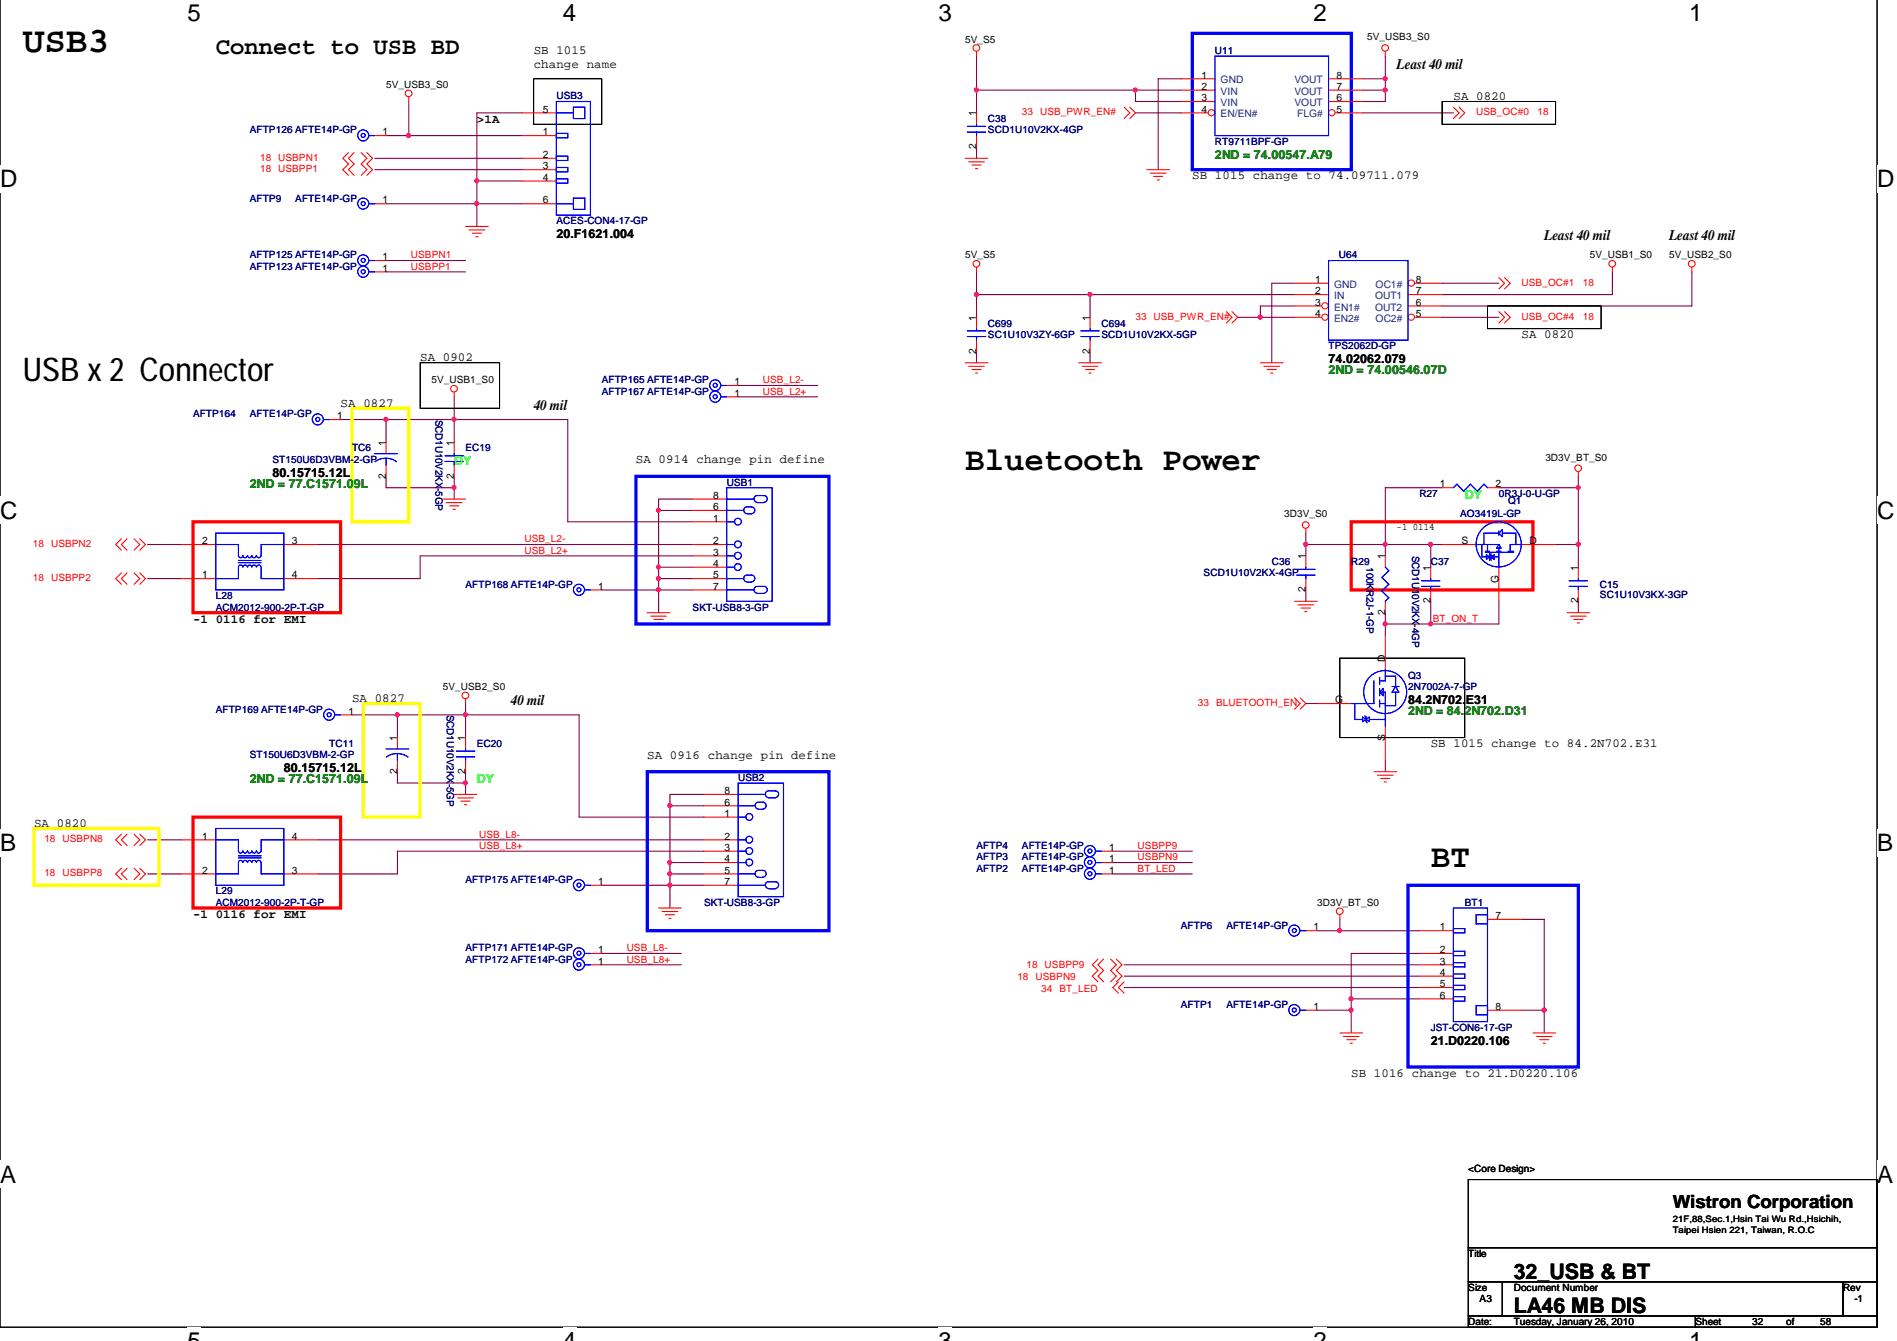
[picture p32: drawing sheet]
<svg xmlns="http://www.w3.org/2000/svg" width="297mm" height="210mm" viewBox="0 0 297 210" stroke-linecap="round" stroke-linejoin="round" font-family="sans-serif">
<defs><g id="words">
<text font-size="5.7" x="3.6" y="8.1">USB3</text>
<g font-size="5.1">
<text x="3.6" y="59.7">USBx2 Connector</text>
<text x="151.1" y="73.5">Bluetooth Power</text>
<text x="224" y="135.7">BT</text>
</g>
<g font-size="3.8">
<text x="29.4" y="3.3">5</text>
<text x="88.1" y="3.3">4</text>
<text x="146.9" y="3.3">3</text>
<text x="205.7" y="3.3">2</text>
<text x="264.5" y="3.3">1</text>
<text x="0" y="29.2">D</text>
<text x="293.9" y="29.2">D</text>
<text x="0" y="81.2">C</text>
<text x="293.9" y="81.2">C</text>
<text x="0" y="133.2">B</text>
<text x="293.9" y="133.2">B</text>
<text x="0" y="185.1">A</text>
<text x="293.9" y="185.1">A</text>
</g>
<text font-size="3.7" x="33.8" y="8.4">Connect to USB BD</text>
<g font-size="3.3">
<text x="237" y="200.2">32_USB &amp; BT</text>
<text x="237" y="205.5">LA46 MB DIS</text>
</g>
<text font-size="2.8" x="261.9" y="189">Wistron Corporation</text>
<g font-size="2.3">
<text x="218.7" y="10.9">Least 40 mil</text>
<text x="241.8" y="37.5">Least 40 mil</text>
<text x="261.4" y="37.5">Least 40 mil</text>
<text x="83.6" y="64.2">40 mil</text>
<text x="80" y="110.4">40 mil</text>
</g>
<g font-size="1.9">
<text x="83.6" y="8.5">SB 1015</text>
<text x="83.6" y="10.6">change name</text>
<text x="227.6" y="15.6">SA 0820</text>
<text x="74.7" y="19.3">&gt;1A</text>
<text x="186.7" y="28.1">SB 1015 change to 74.09711.079</text>
<text x="87.1" y="37.3">20.F1621.004</text>
<text x="238.3" y="53">SA 0820</text>
<text x="65.8" y="56.5">SA 0902</text>
<text x="208" y="56.8">74.02062.079</text>
<text x="53.3" y="63.6">SA 0827</text>
<text x="42.7" y="74.6">80.15715.12L</text>
<text x="99.6" y="72.5">SA 0914 change pin define</text>
<text x="30.2" y="97.5">-1 0116 for EMI</text>
<text x="55.1" y="109.9">SA 0827</text>
<text x="220.5" y="110.2">84.2N702.E31</text>
<text x="101.3" y="118.8">SA 0916 change pin define</text>
<text x="224" y="117">SB 1015 change to 84.2N702.E31</text>
<text x="44.5" y="120.8">80.15715.12L</text>
<text x="5.3" y="129.4">SA 0820</text>
<text x="30.2" y="143.7">-1 0116 for EMI</text>
<text x="224" y="163.5">21.D0220.106</text>
<text x="211.6" y="168.5">SB 1016 change to 21.D0220.106</text>
</g>
<g font-size="1.9" fill="#008000">
<text x="190.2" y="24.8">2ND = 74.00547.A79</text>
<text x="208" y="58.6">2ND = 74.00546.07D</text>
<text x="39.1" y="76.4">2ND = 77.C1571.09L</text>
<text x="220.5" y="111.9">2ND = 84.2N702.D31</text>
<text x="39.1" y="122.6">2ND = 77.C1571.09L</text>
</g>
<g font-size="1.9" fill="#0f0">
<text x="71.1" y="72.8">DY</text>
<text x="229.4" y="78.2">DY</text>
<text x="74.7" y="122.6">DY</text>
</g>
<g font-size="1.6">
<text x="151.1" y="6.7">5V_S5</text>
<text x="214.1" y="6.3">5V_USB3_S0</text>
<text x="60.5" y="13.8">5V_USB3_S0</text>
<text x="85" y="17.6">5</text>
<text x="188.1" y="12.3">1</text>
<text x="188.1" y="14.1">2</text>
<text x="188.1" y="15.8">3</text>
<text x="188.1" y="17.6">4</text>
<text x="209.3" y="15.8">6</text>
<text x="209.3" y="14.1">7</text>
<text x="209.3" y="12.3">8</text>
<text x="209.3" y="17.6">5</text>
<text x="59.9" y="21.2">1</text>
<text x="85" y="21.2">1</text>
<text x="152.9" y="23.3" transform="rotate(-90 152.9 23.3)">2</text>
<text x="152.9" y="18.2" transform="rotate(-90 152.9 18.2)">1</text>
<text x="85" y="24.7">2</text>
<text x="85" y="26.5">3</text>
<text x="85" y="28.3">4</text>
<text x="59.9" y="31.8">1</text>
<text x="85" y="31.8">6</text>
<text x="59.9" y="40.7">1</text>
<text x="151.1" y="40.4">5V_S5</text>
<text x="248.9" y="40.4">5V_USB1_S0</text>
<text x="261.4" y="40.4">5V_USB2_S0</text>
<text x="59.9" y="42.5">1</text>
<text x="205.9" y="47.9">3</text>
<text x="205.9" y="46.1">2</text>
<text x="205.9" y="44.3">1</text>
<text x="221.7" y="47.9">6</text>
<text x="221.7" y="46.1">7</text>
<text x="221.7" y="44.3">8</text>
<text x="152.9" y="50.2" transform="rotate(-90 152.9 50.2)">1</text>
<text x="170.6" y="50.2" transform="rotate(-90 170.6 50.2)">1</text>
<text x="205.9" y="49.6">4</text>
<text x="221.7" y="49.6">5</text>
<text x="152.9" y="55.3" transform="rotate(-90 152.9 55.3)">2</text>
<text x="170.6" y="55.3" transform="rotate(-90 170.6 55.3)">2</text>
<text x="52.8" y="65.6">1</text>
<text x="67.6" y="60">5V_USB1_S0</text>
<text x="115" y="60.3">1</text>
<text x="115" y="62.1">1</text>
<text x="60.4" y="69.8" transform="rotate(-90 60.4 69.8)">1</text>
<text x="71.1" y="69.8" transform="rotate(-90 71.1 69.8)">1</text>
<text x="60.4" y="74.9" transform="rotate(-90 60.4 74.9)">2</text>
<text x="71.1" y="74.9" transform="rotate(-90 71.1 74.9)">2</text>
<text x="225.5" y="76.3">1</text>
<text x="234.1" y="76.3">2</text>
<text x="242" y="72.1">3D3V_BT_S0</text>
<text x="111.7" y="81.6">1</text>
<text x="111.7" y="79.9">6</text>
<text x="111.7" y="78.1">8</text>
<text x="201.1" y="81">3D3V_S0</text>
<text x="218.7" y="82.9">-1 0114</text>
<text x="31.7" y="85.2">2</text>
<text x="45.7" y="85.2">3</text>
<text x="111.7" y="85.2">2</text>
<text x="111.7" y="87">3</text>
<text x="111.7" y="88.7">4</text>
<text x="204.4" y="87.6" transform="rotate(-90 204.4 87.6)">1</text>
<text x="216.9" y="87.6" transform="rotate(-90 216.9 87.6)">1</text>
<text x="224" y="89.3" transform="rotate(-90 224 89.3)">1</text>
<text x="228.9" y="85.2">S</text>
<text x="239.5" y="85.2">D</text>
<text x="247.1" y="89.3" transform="rotate(-90 247.1 89.3)">1</text>
<text x="31.7" y="90.5">1</text>
<text x="45.7" y="90.5">4</text>
<text x="93.7" y="92.3">1</text>
<text x="111.7" y="90.5">5</text>
<text x="111.7" y="92.3">7</text>
<text x="204.4" y="92.7" transform="rotate(-90 204.4 92.7)">2</text>
<text x="224" y="94.5" transform="rotate(-90 224 94.5)">2</text>
<text x="234.7" y="91.3" transform="rotate(-90 234.7 91.3)">G</text>
<text x="247.1" y="94.5" transform="rotate(-90 247.1 94.5)">2</text>
<text x="216.9" y="96.2" transform="rotate(-90 216.9 96.2)">2</text>
<text x="216.9" y="103.6" transform="rotate(-90 216.9 103.6)">D</text>
<text x="54.6" y="111.9">1</text>
<text x="69.3" y="108">5V_USB2_S0</text>
<text x="209.1" y="110.1">G</text>
<text x="62.2" y="116" transform="rotate(-90 62.2 116)">1</text>
<text x="72.9" y="116" transform="rotate(-90 72.9 116)">1</text>
<text x="216.9" y="116" transform="rotate(-90 216.9 116)">S</text>
<text x="62.2" y="121.1" transform="rotate(-90 62.2 121.1)">2</text>
<text x="72.9" y="121.1" transform="rotate(-90 72.9 121.1)">2</text>
<text x="113.5" y="124.3">8</text>
<text x="31.7" y="131.4">1</text>
<text x="45.7" y="131.4">4</text>
<text x="113.5" y="127.9">1</text>
<text x="113.5" y="131.4">2</text>
<text x="113.5" y="126.1">6</text>
<text x="31.7" y="136.8">2</text>
<text x="45.7" y="136.8">3</text>
<text x="113.5" y="133.2">3</text>
<text x="113.5" y="135">4</text>
<text x="113.5" y="136.8">5</text>
<text x="173.7" y="136.8">1</text>
<text x="173.7" y="135">1</text>
<text x="173.7" y="133.2">1</text>
<text x="93.7" y="138.5">1</text>
<text x="113.5" y="138.5">7</text>
<text x="206.2" y="141.8">3D3V_BT_S0</text>
<text x="234.1" y="143.9">7</text>
<text x="93.7" y="149.2">1</text>
<text x="205.7" y="145.6">1</text>
<text x="225.5" y="145.6">1</text>
<text x="225.5" y="149.2">2</text>
<text x="93.7" y="151">1</text>
<text x="225.5" y="151">3</text>
<text x="225.5" y="152.8">4</text>
<text x="225.5" y="154.5">5</text>
<text x="205.7" y="158.1">1</text>
<text x="225.5" y="156.3">6</text>
<text x="234.1" y="158.1">8</text>
<text x="229.9" y="183.4">&lt;Core Design&gt;</text>
<text x="229.9" y="196.7">Title</text>
<text x="229.9" y="202.1">Size</text>
<text x="231.7" y="203.8">A3</text>
<text x="237" y="202.1">Document Number</text>
<text x="288.6" y="202.1">Rev</text>
<text x="290.4" y="203.8">-1</text>
<text x="229.9" y="207.4">Date:</text>
<text x="237" y="207.4">Tuesday, January 26, 2010</text>
<text x="265.5" y="207.4">Sheet</text>
<text x="274.4" y="207.4">32</text>
<text x="279.7" y="207.4">of</text>
<text x="285" y="207.4">58</text>
</g>
<g font-size="1.6" fill="#000080">
<text x="190.2" y="8.4">U11</text>
<text x="87.1" y="15.6">USB3</text>
<text x="39.1" y="20.9">AFTP126 AFTE14P-GP</text>
<text x="46.2" y="20.9">AFTE14P</text>
<text x="154.7" y="19.1">C38</text>
<text x="154.7" y="20.9">SCD1U10V2KX-4GP</text>
<text x="190.2" y="22.7">RT9711BPF-GP</text>
<text x="39.1" y="31.6">AFTP9</text>
<text x="46.2" y="31.6">AFTE14P-GP</text>
<text x="87.1" y="35.1">ACES-CON4-17-GP</text>
<text x="39.1" y="40.4">AFTP125 AFTE14P-GP</text>
<text x="46.2" y="40.4">AFTE14P</text>
<text x="209.6" y="40.4">U64</text>
<text x="39.1" y="42.2">AFTP123 AFTE14P-GP</text>
<text x="46.2" y="42.2">AFTE14P</text>
<text x="154.7" y="51.1">C699</text>
<text x="154.7" y="52.9">SC1U10V3ZY-6GP</text>
<text x="172.5" y="51.1">C694</text>
<text x="172.5" y="52.9">SCD1U10V2KX-5GP</text>
<text x="208" y="54.7">TPS2062D-GP</text>
<text x="30.2" y="65.3">AFTP164</text>
<text x="39.1" y="65.3">AFTE14P-GP</text>
<text x="68.2" y="65.7" transform="rotate(90 68.2 65.7)">SCD1U10V2KX</text>
<text x="94.2" y="60">AFTP165 AFTE14P</text>
<text x="94.2" y="61.8">AFTP167 AFTE14P-GP</text>
<text x="101.3" y="60">AFTE14P-GP</text>
<text x="101.3" y="61.8">AFTE14P</text>
<text x="55.1" y="70.7">TC6</text>
<text x="72.9" y="70.7">EC19</text>
<text x="42.7" y="72.4">ST150U6D3VBM-</text>
<text x="55.4" y="72.4">2-GP</text>
<text x="68.2" y="76.4" transform="rotate(90 68.2 76.4)">-5GP</text>
<text x="113.8" y="76">USB1</text>
<text x="222.2" y="77.8">R27</text>
<text x="234.7" y="77.8">0R3J-0-U-GP</text>
<text x="228.6" y="81">AO3419L-GP</text>
<text x="236.1" y="78.8">Q1</text>
<text x="199.1" y="88.4">C36</text>
<text x="211.6" y="88.4">R29</text>
<text x="214" y="88.8" transform="rotate(90 214 88.8)">100KR2J-1-GP</text>
<text x="221.1" y="87" transform="rotate(90 221.1 87)">SCD1U10V2KX</text>
<text x="224" y="88.4">C37</text>
<text x="33.8" y="93.8">L28</text>
<text x="33.8" y="95.6">ACM2012-900-2P-T-GP</text>
<text x="72.9" y="92">AFTP168 AFTE14P-GP</text>
<text x="80" y="92">AFTE14P</text>
<text x="108.5" y="95.6">SKT-USB8-3-GP</text>
<text x="188.5" y="90.2">SCD1U10V2KX-4GP</text>
<text x="250.5" y="92">C15</text>
<text x="250.5" y="93.6">SC1U10V3KX-3GP</text>
<text x="221.1" y="97.7" transform="rotate(90 221.1 97.7)">-4GP</text>
<text x="220.5" y="106.2">Q3</text>
<text x="33.8" y="111.6">AFTP169 AFTE14P-GP</text>
<text x="40.9" y="111.6">AFTE14P</text>
<text x="70" y="111.9" transform="rotate(90 70 111.9)">SCD1U10V2KX</text>
<text x="220.5" y="108">2N7002A-7-GP</text>
<text x="39.1" y="118.7">ST150U6D3VBM-2-GP</text>
<text x="51.6" y="116.9">TC11</text>
<text x="74.7" y="116.9">EC20</text>
<text x="70" y="122.6" transform="rotate(90 70 122.6)">-5GP</text>
<text x="115.6" y="122.2">USB2</text>
<text x="152.9" y="136.5">AFTP2</text>
<text x="152.9" y="134.7">AFTP3</text>
<text x="152.9" y="132.9">AFTP4</text>
<text x="160" y="136.5">AFTE14P-GP</text>
<text x="160" y="134.7">AFTE14P-GP</text>
<text x="160" y="132.9">AFTE14P-GP</text>
<text x="33.8" y="140">L29</text>
<text x="33.8" y="141.8">ACM2012-900-2P-T-GP</text>
<text x="72.9" y="138.2">AFTP175 AFTE14P-GP</text>
<text x="80" y="138.2">AFTE14P</text>
<text x="110.2" y="141.8">SKT-USB8-3-GP</text>
<text x="229.4" y="141.8">BT1</text>
<text x="72.9" y="148.9">AFTP171 AFTE14P-GP</text>
<text x="80" y="148.9">AFTE14P</text>
<text x="184.9" y="145.3">AFTP6</text>
<text x="192" y="145.3">AFTE14P-GP</text>
<text x="72.9" y="150.7">AFTP172 AFTE14P</text>
<text x="80" y="150.7">AFTE14P-GP</text>
<text x="184.9" y="157.8">AFTP1</text>
<text x="192" y="157.8">AFTE14P-GP</text>
<text x="224" y="161.3">JST-CON6-17-GP</text>
</g>
<g font-size="1.6" fill="#004080">
<text x="191.1" y="13.1">GND</text>
<text x="191.1" y="14.8">VIN</text>
<text x="191.1" y="16.6">VIN</text>
<text x="202.7" y="16.6">VOUT</text>
<text x="202.7" y="14.8">VOUT</text>
<text x="202.7" y="13.1">VOUT</text>
<text x="191.1" y="18.4">EN/EN#</text>
<text x="203.1" y="18.4">FLG#</text>
<text x="208.9" y="46.8">IN</text>
<text x="208.9" y="45.1">GND</text>
<text x="215.3" y="46.8">OUT1</text>
<text x="215.4" y="45.1">OC1#</text>
<text x="208.9" y="48.6">EN1#</text>
<text x="208.9" y="50.4">EN2#</text>
<text x="215.3" y="48.6">OUT2</text>
<text x="215.4" y="50.4">OC2#</text>
</g>
<g font-size="1.6" fill="#f00">
<text x="160" y="18">33 USB_PWR_EN#</text>
<text x="231.1" y="18">USB_OC#0</text>
<text x="240.7" y="18">18</text>
<text x="40.7" y="26.9">18 USBPP1</text>
<text x="40.7" y="25.2">18 USBPN1</text>
<text x="64.3" y="40.4">USBPN1</text>
<text x="64.3" y="42.2">USBPP1</text>
<text x="238.3" y="44.7">USB_OC#1</text>
<text x="247.9" y="44.7">18</text>
<text x="177.8" y="50.1">33 USB_PWR_EN#</text>
<text x="238.3" y="50.1">USB_OC#4</text>
<text x="247.9" y="50.1">18</text>
<text x="119.5" y="60">USB_L2-</text>
<text x="119.5" y="61.8">USB_L2+</text>
<text x="5.2" y="85.6">18 USBPN2</text>
<text x="82.1" y="84.9">USB_L2-</text>
<text x="82.1" y="86.7">USB_L2+</text>
<text x="5.2" y="90.9">18 USBPP2</text>
<text x="224.4" y="97.3">BT_ON_T</text>
<text x="187.6" y="110.5">33 BLUETOOTH_EN</text>
<text x="6.9" y="131.8">18 USBPN8</text>
<text x="75" y="131.1">USB_L8-</text>
<text x="6.9" y="137.2">18 USBPP8</text>
<text x="75" y="132.9">USB_L8+</text>
<text x="178.1" y="132.9">USBPP9</text>
<text x="178.1" y="134.7">USBPN9</text>
<text x="178.1" y="136.5">BT_LED</text>
<text x="98.1" y="148.9">USB_L8-</text>
<text x="98.1" y="150.7">USB_L8+</text>
<text x="159.3" y="153.3">18 USBPN9</text>
<text x="160.7" y="151.6">18 USBPP9</text>
<text x="163" y="155.3">34</text>
<text x="165.9" y="155.3">BT_LED</text>
</g>
<g font-size="1.4">
<text x="261.9" y="191.3">21F,88,Sec.1,Hsin Tai Wu Rd.,Hsichih,</text>
<text x="261.9" y="193.1">Taipei Hsien 221, Taiwan, R.O.C</text>
</g>
</g></defs>
<path d="M0 -.1v207.8h293.9v-207.8" fill="none" stroke="#000" stroke-width=".17"/>
<g fill="#fff">
<path d="M29.4 -.1h2.1v4.2h-2.1z"/>
<path d="M29.4 207.7h2.1v2.2h-2.1z"/>
<path d="M88.1 -.1h2.2v4.2h-2.2z"/>
<path d="M88.1 207.7h2.2v2.2h-2.2z"/>
<path d="M146.9 -.1h2.2v4.2h-2.2z"/>
<path d="M146.9 207.7h2.2v2.2h-2.2z"/>
<path d="M205.7 -.1h2.1v4.2h-2.1z"/>
<path d="M205.7 207.7h2.1v2.2h-2.1z"/>
<path d="M264.5 -.1h2.1v4.2h-2.1z"/>
<path d="M264.5 207.7h2.1v2.2h-2.1z"/>
<path d="M0 25.8h2.8v4.3h-2.8z"/>
<path d="M293.9 25.8h2.8v4.3h-2.8z"/>
<path d="M0 77.8h2.8v4.2h-2.8z"/>
<path d="M293.9 77.8h2.8v4.2h-2.8z"/>
<path d="M0 129.8h2.5v4.2h-2.5z"/>
<path d="M293.9 129.8h2.6v4.2h-2.6z"/>
<path d="M0 181.7h2.5v4.2h-2.5z"/>
<path d="M293.9 181.7h2.6v4.2h-2.6z"/>
</g>
<g fill="none" stroke="#800040" stroke-width=".17">
<path d="M64 15.9v5.3M81.8 17.7h-7.1v17.7M152.9 8.8v8.9M152.9 14.1h32M177.8 14.1v1.8h7.1M177.8 17.7h7.1M184.9 12.3h-3.5v14.3M213.4 17.7h14.2M213.4 12.3h3.5M213.4 14.1h3.5M216.9 8.8v7.1h-3.5M58.7 24.8h23.1"/>
<path d="M58.7 26.6h23.1M60.5 21.2h21.3M60.5 31.9h21.3M74.7 28.3h7.1M152.9 23v1.8M60.5 40.8h12.4M60.5 42.6h12.4M152.9 42.6v7.1M152.9 55v1.8M152.9 46.1h49.8M170.7 46.1v3.6M170.7 55v1.8"/>
<path d="M193.8 49.7h8.9M202.7 44.3h-3.6v12.5M202.7 47.9h-5.3v1.8M225.8 44.3h8.9M225.8 49.7h8.9M252.5 42.6v3.5h-26.7M264.9 42.6v5.3h-39.1M53.3 65.7h35.6v16h19.6M60.5 65.7v3.5M60.5 74.6v1.7h10.6M71.1 62.1v7.1M71.1 74.6v3.5"/>
<path d="M103.1 79.9h5.4M108.5 78.1h-5.4v17.8M115.6 60.3h12.4M115.6 62.1h12.4M225.8 76.3h-8.9v10.7M234.7 76.3h12.4M247.1 74.6v14.2M23.1 85.2h5.3M23.1 90.6h5.3M49.8 85.2h58.7M94.2 92.3h14.3M103.1 90.6h5.4"/>
<path d="M103.1 88.8h5.4M108.5 87h-42.7v3.6h-16M204.5 85.2h21.3M204.5 83.5v3.5M204.5 92.3v1.8M216.9 95.9v3.6M224 85.2v3.6M224 94.1v3.6M234.7 94.1v3.6h-17.8M243.6 85.2h3.5M247.1 94.1v1.8M55.1 111.9h35.6v16h19.5"/>
<path d="M62.2 111.9v3.6M72.9 110.1v5.4M204.5 110.1h1.7M216.9 119v1.8M23.1 136.8h5.3M23.1 131.5h5.3M49.8 131.5h60.4M62.2 120.8v1.8h10.7M72.9 120.8v3.5M94.2 138.6h16M104.9 136.8h5.3M104.9 135h5.3"/>
<path d="M104.9 126.1h5.3M110.2 133.2h-48v3.6h-12.4M110.2 124.3h-5.3v17.8M174.2 133.2h12.5M174.2 136.8h12.5M174.2 135h12.5M94.2 149.2h12.5M94.2 151h12.5M176 154.6h46.2M176 151h46.2M176 152.8h46.2M206.2 145.7h16"/>
<path d="M206.2 158.1h5.4M209.8 143.9v1.8M211.6 156.4h10.6M222.2 149.2h-10.6v12.5M238.3 158.1h3.5M238.3 143.9h3.5v17.8"/>
</g>
<g fill="#f0f" stroke="#f0f" stroke-width=".17">
<circle cx="170.7" cy="46.1" r=".32"/>
<circle cx="197.3" cy="49.6" r=".32"/>
<circle cx="152.9" cy="46.1" r=".32"/>
<circle cx="177.8" cy="14.1" r=".32"/>
<circle cx="152.9" cy="14.1" r=".32"/>
<circle cx="216.9" cy="12.3" r=".32"/>
<circle cx="216.9" cy="14.1" r=".32"/>
<circle cx="60.4" cy="65.6" r=".32"/>
<circle cx="71.1" cy="76.3" r=".32"/>
<circle cx="71.1" cy="65.6" r=".32"/>
<circle cx="62.2" cy="111.9" r=".32"/>
<circle cx="72.9" cy="122.5" r=".32"/>
<circle cx="72.9" cy="111.9" r=".32"/>
<circle cx="224" cy="97.7" r=".32"/>
<circle cx="216.9" cy="85.2" r=".32"/>
<circle cx="204.4" cy="85.2" r=".32"/>
<circle cx="247.1" cy="76.3" r=".32"/>
<circle cx="247.1" cy="85.2" r=".32"/>
<circle cx="224" cy="85.2" r=".32"/>
<circle cx="211.6" cy="158.1" r=".32"/>
<circle cx="216.9" cy="97.7" r=".32"/>
<circle cx="64" cy="21.2" r=".32"/>
<circle cx="74.7" cy="28.3" r=".32"/>
<circle cx="74.7" cy="31.9" r=".32"/>
<circle cx="104.9" cy="138.5" r=".32"/>
<circle cx="103.1" cy="92.3" r=".32"/>
<circle cx="103.1" cy="90.5" r=".32"/>
<circle cx="104.9" cy="136.8" r=".32"/>
<circle cx="104.9" cy="135" r=".32"/>
<circle cx="104.9" cy="126.1" r=".32"/>
<circle cx="103.1" cy="88.8" r=".32"/>
<circle cx="103.1" cy="79.9" r=".32"/>
<circle cx="209.8" cy="145.7" r=".32"/>
<circle cx="211.6" cy="156.3" r=".32"/>
<circle cx="241.8" cy="158.1" r=".32"/>
</g>
<g fill="none" stroke="#f00" stroke-width=".17">
<path d="M64 15.2v.7M81.8 17.7h5.3M152.9 8.1v.7M176 16.8l.9 .9-.9 .9M176.9 16.8l.9 .9-.9 .9M184.9 12.3h5.3M184.9 14.1h5.3M184.9 15.9h5.3M216.9 8.1v.7M227.6 16.8l.9 .9-.9 .9M228.5 16.8l.9 .9-.9 .9M54.6 23.9l-.9 .9 .9 .9-.9 .9 .9 .8"/>
<path d="M55.5 23.9l-.9 .9 .9 .9-.9 .9 .9 .8M56.6 23.9l.8 .9-.8 .9 .8 .9-.8 .8M57.4 23.9l.9 .9-.9 .9 .9 .9-.9 .8M58.7 31.9h1.8M58.7 21.2h1.8M72.9 35.4h3.6M73.4 36h2.5M74 36.5h1.4M74.5 37.1h.3M81.8 24.8h5.3M81.8 26.6h5.3M81.8 31.9h5.3"/>
<path d="M81.8 21.2h5.3M81.8 28.3h5.3M151.1 24.8h3.6M151.7 25.3h2.4M152.2 25.8h1.4M152.7 26.4h.4M179.6 26.6h3.5M180.1 27.1h2.5M180.6 27.6h1.5M181.2 28.2h.3M58.7 42.6h1.8M151.1 56.8h3.6"/>
<path d="M151.7 57.3h2.4M152.2 57.8h1.4M152.7 58.4h.4M152.9 41.8v.8M168.9 56.8h3.6M169.5 57.3h2.4M170 57.8h1.4M170.5 58.4h.4M170.7 49.7v1.7M170.7 53.2v1.8M192 48.8l.9 .9-.9 .9M192.9 48.8l.9 .9-.9 .9"/>
<path d="M197.4 56.8h3.5M197.9 57.3h2.5M198.4 57.8h1.5M199 58.4h.3M234.7 43.4l.9 .9-.9 .9M234.7 48.8l.9 .9-.9 .9M235.6 43.4l.9 .9-.9 .9M235.6 48.8l.9 .9-.9 .9M252.5 41.8v.8M264.9 41.8v.8M60.5 69.2v1.8M60.5 72.8v1.8"/>
<path d="M69.3 78.1h3.6M69.9 78.7h2.4M70.4 79.2h1.4M71 79.7h.3M71.1 61.4v.7M113.8 60.3h1.8M113.8 62.1h1.8M247.1 73.8v.8M19 84.3l-.9 .9 .9 .9M19 89.7l-.9 .9 .9 .9M19.9 84.3l-.9 .9 .9 .9M19.9 89.7l-.9 .9 .9 .9"/>
<path d="M21 84.3l.9 .9-.9 .9M21 89.7l.9 .9-.9 .9M21.9 84.3l.9 .9-.9 .9M21.9 89.7l.9 .9-.9 .9M92.5 92.3h1.7M101.3 95.9h3.6M101.9 96.4h2.5M102.4 97h1.4M103 97.5h.3M202.7 94.1h3.5M203.2 94.7h2.5M203.8 95.2h1.4"/>
<path d="M204.3 95.7h.3M204.5 82.7v.8M204.5 87v1.8M204.5 90.6v1.7M216.9 99.5v5.3M224 88.8v1.8M224 92.3v1.8M225.8 85.2h5.3M234.7 88.8v5.3M238.3 85.2h5.3M245.4 95.9h3.5M245.9 96.4h2.5"/>
<path d="M246.4 97h1.5M247 97.5h.3M247.1 88.8v1.8M247.1 92.3v1.8M53.3 111.9h1.8M72.9 109.4v.7M202.7 109.2l.9 .9-.9 .9M203.6 109.2l.9 .9-.9 .9M206.2 110.1h5.4M216.9 113.7v5.3M19 130.6l-.9 .9 .9 .8M19 135.9l-.9 .9 .9 .9"/>
<path d="M19.9 130.6l-.9 .9 .9 .8M19.9 135.9l-.9 .9 .9 .9M21 130.6l.9 .9-.9 .8M21 135.9l.9 .9-.9 .9M21.9 130.6l.9 .9-.9 .8M21.9 135.9l.9 .9-.9 .9M28.4 131.5h5.4M28.4 136.8h5.4M44.4 131.5h5.4M44.4 136.8h5.4M71.1 124.3h3.6M71.7 124.9h2.4"/>
<path d="M72.2 125.4h1.4M72.7 126h.4M92.5 138.6h1.7M110.2 124.3h5.4M110.2 127.9h5.4M110.2 131.5h5.4M110.2 133.2h5.4M110.2 135h5.4M110.2 136.8h5.4M110.2 126.1h5.4M110.2 138.6h5.4M215.1 120.8h3.6"/>
<path d="M215.7 121.3h2.4M216.2 121.8h1.4M216.7 122.4h.4M92.5 149.2h1.7M103.1 142.1h3.6M103.7 142.7h2.4M104.2 143.2h1.4M104.7 143.7h.4M171.9 150.1l-.9 .9 .9 .9-.9 .9 .9 .9M172.8 150.1l-.9 .9 .9 .9-.9 .9 .9 .9M173.9 150.1l.9 .9-.9 .9 .9 .9-.9 .9M174.8 150.1l.9 .9-.9 .9 .9 .9-.9 .9"/>
<path d="M175.1 153.7l-.9 .9 .9 .9M176 153.7l-.9 .9 .9 .9M204.5 145.7h1.7M204.5 158.1h1.7M209.8 143.2v.7M209.8 161.7h3.6M210.4 162.2h2.4M210.9 162.7h1.4M211.4 163.3h.4M240 161.7h3.6M240.6 162.2h2.4M241.1 162.7h1.4"/>
<path d="M241.6 163.3h.4"/>
<circle cx="64" cy="14.6" r=".52"/>
<circle cx="152.9" cy="7.5" r=".52"/>
<circle cx="216.9" cy="7.5" r=".52"/>
<circle cx="152.9" cy="41.3" r=".52"/>
<circle cx="252.5" cy="41.3" r=".52"/>
<circle cx="264.9" cy="41.3" r=".52"/>
<circle cx="71.1" cy="60.8" r=".52"/>
<circle cx="247.1" cy="73.3" r=".52"/>
<circle cx="204.5" cy="82.2" r=".52"/>
<circle cx="72.9" cy="108.8" r=".52"/>
<circle cx="209.8" cy="142.6" r=".52"/>
</g>
<path d="M229.9 184.6h64v10.7h-64zM229.9 195.3h64v5.3h-64zM229.9 200.6h5.3v5.4h-5.3zM229.9 206h35.6v1.7h-35.6zM235.2 200.6h53.4v5.4h-53.4zM265.5 206h28.4v1.7h-28.4zM288.6 200.6h5.3v5.4h-5.3z" fill="none" stroke="#000" stroke-width=".17"/>
<path d="M55.1 63.9h8.9v17.8h-8.9zM56.9 110.1h8.9v17.8h-8.9zM5.3 129.7h19.6v8.9h-19.6z" fill="none" stroke="#ff0" stroke-width=".51"/>
<path d="M186.7 5.2h24.9v21.4h-24.9zM99.6 74.6h30.2v23.1h-30.2zM101.3 120.8h28.5v24.9h-28.5zM220.5 138.6h26.6v28.4h-26.6z" fill="none" stroke="#00f" stroke-width=".51"/>
<path d="M83.6 12.3h10.6v7.1h-10.6zM225.8 15.9h17.8v3.5h-17.8zM65.8 56.8h12.4v7.1h-12.4zM232.9 47.9h17.8v3.5h-17.8zM209.8 103h19.6v12.5h-19.6z" fill="none" stroke="#000" stroke-width=".16"/>
<path d="M30.2 81.7h23.1v14.2h-23.1zM211.6 81.7h28.4v10.6h-28.4zM30.2 127.9h23.1v14.2h-23.1z" fill="none" stroke="#f00" stroke-width=".51"/>
<g fill="none" stroke="#00f" stroke-width=".17">
<path d="M87.1 15.9h5.4v17.8h-5.4zM87.1 17.7h2.7M89.8 16.8h1.8v1.8h-1.8zM57.8 31.9h.9M57.8 21.2h.9M87.1 31.9h2.7M87.1 20.9h1.8v.7h-1.8zM87.1 24.4h1.8v.7h-1.8zM87.1 26.2h1.8v.7h-1.8zM87.1 28h1.8v.7h-1.8zM89.8 31h1.8v1.8h-1.8zM57.8 42.6h.9"/>
<path d="M169.2 51.8h2.9M169.2 52.7h2.9M170.7 51.4v.4M170.7 52.7v.5M58.7 71h3.5M58.7 72.3a2.88 2.88 0 0 1 3.4 0M60.5 71.7v1.1M112.9 60.3h.9M112.9 62.1h.9M91.6 92.3h.9M203 89.1h2.9M203 90h2.9"/>
<path d="M204.5 88.8v.3M204.5 90v.6M222.6 90.9h2.9M222.6 91.8h2.9M224 90.6v.3M224 91.8v.5M231.1 85.2h3.6M232 85.2v2h2.7M232.6 86.3h.7M232.6 86.5h4.4M232.7 86.8l.6 .4-.6 .4zM232.9 85.2v1.1"/>
<path d="M233.3 86.7v1M233.5 86.7v1M233.5 87.2l.5-.4v.8zM234.4 86.3h.6M234.7 83.5h-2.3v1.7M234.7 85.2l.3 .6h-.6zM234.7 83.1v.7M234.7 85.8v.5M234.7 86.5v2.3M235.2 82.9v1.1l-.5-.5zM235.2 83.5h2.2v1.7M236.1 86.3h.9"/>
<path d="M238.3 85.2h-1.8v1.1M245.7 90.9h2.9M245.7 91.8h2.9M247.1 90.6v.3M247.1 91.8v.5M52.5 111.9h.8M212.1 110.1v2.5h1.3M213.4 112.2v.8l1-.8v.8zM213.7 112.1l.2 .1v.8l.2 .1M214.4 112.6h2.5M215.1 106.6v3.5h-3.5M216 110.1h.9"/>
<path d="M216 106v1.1M216 107.8v1.1M216 109.6v1.1M216 108.3h.9v5.4M216.6 107.8v1.1l-.6-.6zM216.9 104.8v1.8h-.9M216.9 105.8h1.6v1.7M218 107.5h1M218.5 107.5l.5 .8h-1zM218.5 108.3v2.2h-1.6M33.8 129.7h10.6v8.9h-10.6zM33.8 131.5h3.5v1.7"/>
<path d="M37.3 133.2a.34 .34 0 0 0 .4 .3 .34 .34 0 0 0 .3-.3M37.3 135a.34 .34 0 0 1 .4-.3 .34 .34 0 0 1 .3 .3M37.3 135v1.8h-3.5M37.3 134h3.6M37.3 134.3h3.6M38.1 133.2a.34 .34 0 0 0 .3 .3 .34 .34 0 0 0 .3-.3M38.1 135a.34 .34 0 0 1 .3-.3 .34 .34 0 0 1 .3 .3M38.8 133.2a.32 .32 0 0 0 .3 .3 .32 .32 0 0 0 .3-.3M38.8 135a.32 .32 0 0 1 .3-.3 .32 .32 0 0 1 .3 .3M39.5 133.2a.34 .34 0 0 0 .3 .3 .34 .34 0 0 0 .3-.3M39.5 135a.34 .34 0 0 1 .3-.3 .34 .34 0 0 1 .3 .3M40.2 133.2a.34 .34 0 0 0 .3 .3 .34 .34 0 0 0 .4-.3"/>
<path d="M40.2 135a.34 .34 0 0 1 .3-.3 .34 .34 0 0 1 .4 .3M40.9 135v1.8h3.5M44.4 131.5h-3.5v1.7M91.6 138.6h.9M115.6 122.6h7.1v17.7h-7.1zM115.6 124.3h4.2M115.6 135h1.2M115.6 127.9h1.2M115.6 131.5h1.2M115.6 133.2h1.2M115.6 136.8h2.6M115.6 126.1h2.6"/>
<path d="M115.6 138.6h4.2M118.7 136.2a.53 .53 0 0 0-.5 .6 .53 .53 0 0 0 .5 .5M118.7 125.6a.53 .53 0 0 0-.5 .5 .53 .53 0 0 0 .5 .5M118.8 137.3h.7M118.8 136.2h.7M118.8 126.7h.7M118.8 125.6h.7M119.4 136.2a.53 .53 0 0 1 .6 .6 .53 .53 0 0 1-.6 .5M119.4 125.6a.53 .53 0 0 1 .6 .5 .53 .53 0 0 1-.6 .5M120.3 123.8a.53 .53 0 0 0-.5 .5 .53 .53 0 0 0 .5 .6M120.3 138a.53 .53 0 0 0-.5 .5 .53 .53 0 0 0 .5 .6M120.4 123.8h1.1"/>
<path d="M120.4 124.9h1.1M120.4 138h1.1M120.4 139.1h1.1M121.4 123.8a.53 .53 0 0 1 .5 .5 .53 .53 0 0 1-.5 .6M121.4 138a.53 .53 0 0 1 .5 .5 .53 .53 0 0 1-.5 .6M91.6 149.2h.9M203.6 145.7h.9M203.6 158.1h.9"/>
<circle cx="56.9" cy="31.9" r=".32"/>
<circle cx="56.9" cy="21.2" r=".32"/>
<circle cx="56.9" cy="31.9" r=".87"/>
<circle cx="56.9" cy="21.2" r=".87"/>
<circle cx="56.9" cy="42.5" r=".32"/>
<circle cx="56.9" cy="42.5" r=".87"/>
<circle cx="112" cy="60.3" r=".32"/>
<circle cx="112" cy="62.1" r=".32"/>
<circle cx="112" cy="60.3" r=".87"/>
<circle cx="112" cy="62.1" r=".87"/>
<circle cx="90.7" cy="92.3" r=".32"/>
<circle cx="90.7" cy="92.3" r=".87"/>
<circle cx="234.7" cy="85.2" r="3.5"/>
<circle cx="51.5" cy="111.9" r=".32"/>
<circle cx="51.5" cy="111.9" r=".87"/>
<circle cx="216.9" cy="108.3" r="3.4"/>
<circle cx="90.7" cy="138.5" r=".32"/>
<circle cx="90.7" cy="138.5" r=".87"/>
<circle cx="117.3" cy="131.4" r=".54"/>
<circle cx="117.3" cy="135" r=".54"/>
<circle cx="117.3" cy="133.2" r=".54"/>
<circle cx="117.3" cy="127.9" r=".54"/>
<circle cx="90.7" cy="149.2" r=".32"/>
<circle cx="90.7" cy="149.2" r=".87"/>
<circle cx="202.7" cy="145.7" r=".32"/>
<circle cx="202.7" cy="158.1" r=".32"/>
<circle cx="202.7" cy="158.1" r=".87"/>
<circle cx="202.7" cy="145.7" r=".87"/>
</g>
<circle cx="189.7" cy="17.6" r=".5" fill="#fff" stroke="#f00" stroke-width=".17"/>
<path d="M184.9 17.7h4.3" fill="none" stroke="#f00" stroke-width=".17"/>
<circle cx="208.5" cy="17.6" r=".5" fill="#fff" stroke="#f00" stroke-width=".17"/>
<g fill="none" stroke="#f00" stroke-width=".17">
<path d="M152.9 17.7v1.7M208 15.9h5.4M208 14.1h5.4M208 12.3h5.4M209.1 17.7h4.3M152.9 21.2v1.8M58.7 40.8h1.8M152.9 49.7v1.7M152.9 53.2v1.8M51.6 65.7h1.7M71.1 69.2v1.8M71.1 72.8v1.8"/>
<path d="M108.5 79.9h5.3M108.5 78.1h5.3M225.8 76.3h1.8M232.9 76.3h1.8M28.4 85.2h5.4M28.4 90.6h5.4M44.4 85.2h5.4M44.4 90.6h5.4M108.5 81.7h5.3M108.5 85.2h5.3M108.5 87h5.3M108.5 88.8h5.3"/>
<path d="M108.5 90.6h5.3M108.5 92.3h5.3M216.9 87v1.8M216.9 94.1v1.8M62.2 115.5v1.7M62.2 119v1.8M72.9 115.5v1.7M72.9 119v1.8M172.5 136.8h1.7M172.5 135h1.7M172.5 133.2h1.7M92.5 151h1.7"/>
<path d="M222.2 145.7h5.4M222.2 149.2h5.4M222.2 151h5.4M222.2 152.8h5.4M222.2 154.6h5.4M222.2 156.4h5.4M232.9 143.9h5.4M232.9 158.1h5.4"/>
</g>
<g fill="none" stroke="#00f" stroke-width=".17">
<path d="M151.5 19.8h2.8M152.9 19.4v.4M190.2 8.8h17.8v12.4h-17.8zM151.5 20.7h2.8M152.9 20.7v.5M57.8 40.8h.9M151.5 51.8h2.8M151.5 52.7h2.8M152.9 51.4v.4M152.9 52.7v.5M50.7 65.7h.9M69.7 71.3h2.9"/>
<path d="M69.7 72.2h2.9M71.1 71v.3M71.1 72.2v.6M113.8 76.3h7.1v17.8h-7.1zM113.8 78.1h4.3M113.8 79.9h2.7M117 79.3a.53 .53 0 0 0-.5 .6 .53 .53 0 0 0 .5 .5M117 79.3h.7M117.6 79.3a.53 .53 0 0 1 .6 .6 .53 .53 0 0 1-.6 .5M118.5 77.6a.53 .53 0 0 0-.4 .5 .53 .53 0 0 0 .4 .5M118.6 77.6h1.1M118.6 78.7h1.1"/>
<path d="M119.6 77.6a.53 .53 0 0 1 .5 .5 .53 .53 0 0 1-.5 .5M227.6 76.3l.5-.5 1.1 1.1 1.1-1.1 1 1.1 1.1-1.1 .5 .5M33.8 83.5h10.6v8.8h-10.6zM33.8 85.2h3.5v1.8M37.3 88.7a.34 .34 0 0 1 .4-.3 .34 .34 0 0 1 .3 .3M37.3 87a.34 .34 0 0 0 .4 .3 .34 .34 0 0 0 .3-.3M37.3 88.8v1.8h-3.5M37.3 88.1h3.6M37.3 87.7h3.6M38.1 88.7a.34 .34 0 0 1 .3-.3 .34 .34 0 0 1 .3 .3M38.1 87a.34 .34 0 0 0 .3 .3 .34 .34 0 0 0 .3-.3M38.8 88.7a.32 .32 0 0 1 .3-.3 .32 .32 0 0 1 .3 .3"/>
<path d="M38.8 87a.32 .32 0 0 0 .3 .3 .32 .32 0 0 0 .3-.3M39.5 88.7a.34 .34 0 0 1 .3-.3 .34 .34 0 0 1 .3 .3M39.5 87a.34 .34 0 0 0 .3 .3 .34 .34 0 0 0 .3-.3M40.2 88.7a.34 .34 0 0 1 .3-.3 .34 .34 0 0 1 .4 .3M40.2 87a.34 .34 0 0 0 .3 .3 .34 .34 0 0 0 .4-.3M40.9 88.8v1.8h3.5M44.4 85.2h-3.5v1.8M113.8 88.8h1.2M113.8 81.7h1.2M113.8 85.2h1.2M113.8 87h1.2M113.8 90.6h2.7"/>
<path d="M113.8 92.3h4.3M117 90a.53 .53 0 0 0-.5 .5 .53 .53 0 0 0 .5 .6M117 91.1h.7M117 90h.7M117 80.4h.7M117.6 90a.53 .53 0 0 1 .6 .5 .53 .53 0 0 1-.6 .6M118.5 91.8a.53 .53 0 0 0-.4 .5 .53 .53 0 0 0 .4 .6M118.6 91.8h1.1M118.6 92.9h1.1M119.6 91.8a.53 .53 0 0 1 .5 .5 .53 .53 0 0 1-.5 .6M216.9 88.8l.6 .5-1.1 1.1 1.1 1.1-1.1 1 1.1 1.1-.6 .5M60.5 117.2h3.5"/>
<path d="M60.5 118.5a2.88 2.88 0 0 1 3.4 0M62.2 118v1M71.5 117.6h2.8M71.5 118.5h2.8M72.9 117.2v.4M72.9 118.5v.5M171.6 136.8h.9M171.6 135h.9M171.6 133.2h.9M91.6 151h.9M227.6 142.1h5.3v17.8h-5.3zM227.6 148.9h1.8v.7h-1.8z"/>
<path d="M227.6 145.3h1.8v.7h-1.8zM227.6 150.7h1.8v.7h-1.8zM227.6 152.5h1.8v.6h-1.8zM227.6 154.2h1.8v.7h-1.8zM227.6 156h1.8v.7h-1.8zM231.1 143.2h1.8v1.4h-1.8zM231.1 157.4h1.8v1.4h-1.8z"/>
<circle cx="56.9" cy="40.8" r=".32"/>
<circle cx="56.9" cy="40.8" r=".87"/>
<circle cx="49.8" cy="65.6" r=".32"/>
<circle cx="49.8" cy="65.6" r=".87"/>
<circle cx="115.5" cy="88.8" r=".54"/>
<circle cx="115.5" cy="81.6" r=".54"/>
<circle cx="115.5" cy="87" r=".54"/>
<circle cx="115.5" cy="85.2" r=".54"/>
<circle cx="170.7" cy="135" r=".32"/>
<circle cx="170.7" cy="136.8" r=".32"/>
<circle cx="170.7" cy="133.2" r=".32"/>
<circle cx="170.7" cy="135" r=".87"/>
<circle cx="170.7" cy="136.8" r=".87"/>
<circle cx="170.7" cy="133.2" r=".87"/>
<circle cx="90.7" cy="151" r=".32"/>
<circle cx="90.7" cy="151" r=".87"/>
</g>
<circle cx="207.5" cy="47.9" r=".5" fill="#fff" stroke="#f00" stroke-width=".17"/>
<path d="M202.7 47.9h4.3M202.7 46.1h5.3M202.7 44.3h5.3" fill="none" stroke="#f00" stroke-width=".17"/>
<circle cx="207.5" cy="49.6" r=".5" fill="#fff" stroke="#f00" stroke-width=".17"/>
<path d="M202.7 49.7h4.3" fill="none" stroke="#f00" stroke-width=".17"/>
<circle cx="221" cy="49.6" r=".5" fill="#fff" stroke="#f00" stroke-width=".17"/>
<path d="M220.5 47.9h5.3M220.5 46.1h5.3M221.5 49.7h4.3" fill="none" stroke="#f00" stroke-width=".17"/>
<circle cx="221" cy="44.3" r=".5" fill="#fff" stroke="#f00" stroke-width=".17"/>
<path d="M221.5 44.3h4.3" fill="none" stroke="#f00" stroke-width=".17"/>
<path d="M208 40.8h12.5v12.4h-12.5z" fill="none" stroke="#00f" stroke-width=".17"/>
<g fill="#f0f" stroke="#f0f" stroke-width=".17">
<circle cx="170.7" cy="46.1" r=".32"/>
<circle cx="197.3" cy="49.6" r=".32"/>
<circle cx="152.9" cy="46.1" r=".32"/>
<circle cx="177.8" cy="14.1" r=".32"/>
<circle cx="152.9" cy="14.1" r=".32"/>
<circle cx="216.9" cy="12.3" r=".32"/>
<circle cx="216.9" cy="14.1" r=".32"/>
<circle cx="60.4" cy="65.6" r=".32"/>
<circle cx="71.1" cy="76.3" r=".32"/>
<circle cx="71.1" cy="65.6" r=".32"/>
<circle cx="62.2" cy="111.9" r=".32"/>
<circle cx="72.9" cy="122.5" r=".32"/>
<circle cx="72.9" cy="111.9" r=".32"/>
<circle cx="224" cy="97.7" r=".32"/>
<circle cx="216.9" cy="85.2" r=".32"/>
<circle cx="204.4" cy="85.2" r=".32"/>
<circle cx="247.1" cy="76.3" r=".32"/>
<circle cx="247.1" cy="85.2" r=".32"/>
<circle cx="224" cy="85.2" r=".32"/>
<circle cx="211.6" cy="158.1" r=".32"/>
<circle cx="216.9" cy="97.7" r=".32"/>
<circle cx="64" cy="21.2" r=".32"/>
<circle cx="74.7" cy="28.3" r=".32"/>
<circle cx="74.7" cy="31.9" r=".32"/>
<circle cx="104.9" cy="138.5" r=".32"/>
<circle cx="103.1" cy="92.3" r=".32"/>
<circle cx="103.1" cy="90.5" r=".32"/>
<circle cx="104.9" cy="136.8" r=".32"/>
<circle cx="104.9" cy="135" r=".32"/>
<circle cx="104.9" cy="126.1" r=".32"/>
<circle cx="103.1" cy="88.8" r=".32"/>
<circle cx="103.1" cy="79.9" r=".32"/>
<circle cx="209.8" cy="145.7" r=".32"/>
<circle cx="211.6" cy="156.3" r=".32"/>
<circle cx="241.8" cy="158.1" r=".32"/>
</g>
<use href="#words"/>
</svg>
